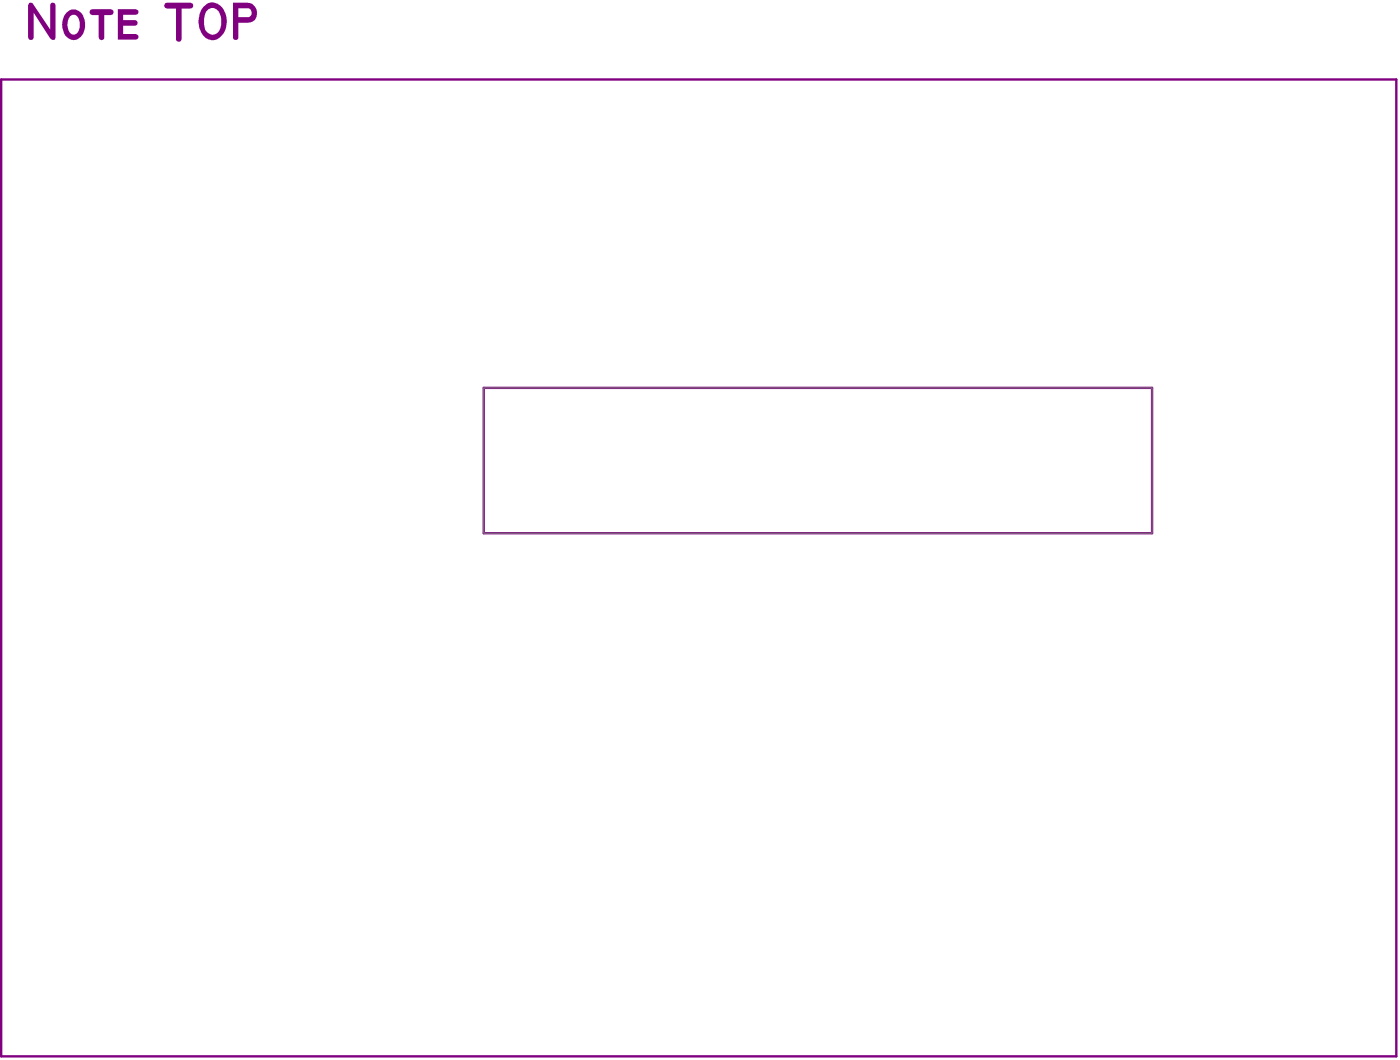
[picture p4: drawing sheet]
<svg xmlns="http://www.w3.org/2000/svg" width="200mm" height="152mm" viewBox="0 0 200 152" stroke-linecap="round" stroke-linejoin="round" font-family="sans-serif">
<path d="M69.2 55.5h95.7v20.8h-95.7z" fill="none" stroke="#808080" stroke-width=".14"/>
<path d="M.2 11.4h199.7v139.8h-199.7zM69.2 55.5h95.7v20.8h-95.7z" fill="none" stroke="#800080" stroke-width=".34"/>
<g fill="#800080">
<path d="M4.1 .5l.4-.1 .2 .2 2.5 3.6v-3.4a.38 .38 0 0 1 .4-.4 .38 .38 0 0 1 .3 .4v4.5a.39 .39 0 0 1-.3 .4 .39 .39 0 0 1-.4-.2l-2.4-3.7v3.5a.4 .4 0 0 1-.4 .4 .4 .4 0 0 1-.4-.4v-4.6z"/>
<path d="M12.9 1.4l.3-.1h2.7a.42 .42 0 0 1 .4 .4 .42 .42 0 0 1-.4 .5h-1v3.1a.4 .4 0 0 1-.4 .5 .4 .4 0 0 1-.4-.5v-3.1h-.9a.42 .42 0 0 1-.4-.3 .42 .42 0 0 1 .1-.5z"/>
<path d="M16.9 1.3h2.5a.4 .4 0 0 1 .4 .4 .4 .4 0 0 1-.4 .4h-1.8v.8h1.7a.4 .4 0 0 1 .4 .4 .4 .4 0 0 1-.4 .4h-1.7v1.2h1.8a.4 .4 0 0 1 .4 .4 .4 .4 0 0 1-.4 .4h-2.5z"/>
<path d="M23.6 .5l.2-.1h3.4a.42 .42 0 0 1 .5 .4 .42 .42 0 0 1-.5 .4h-1.2v4.3a.4 .4 0 0 1-.4 .5 .4 .4 0 0 1-.4-.5v-4.3h-1.3a.45 .45 0 0 1-.4-.3 .45 .45 0 0 1 .1-.4z"/>
<path d="M9.5 1.8a1.49 1.49 0 0 1 1.5-.3 1.49 1.49 0 0 1 1 1.2 2.4 2.4 0 0 1-1.2 3 1.8 1.8 0 0 1-1.9-1.8 2.6 2.6 0 0 1 .6-2.1zM10 2.3l-.2 .5a1.92 1.92 0 0 0 .5 2.1 .86 .86 0 0 0 1.1-.8 1.8 1.8 0 0 0-.6-1.9l-.4-.1z"/>
<path d="M29.3 .8a1.77 1.77 0 0 1 2.9 .9 2.87 2.87 0 0 1-1.4 4 1.83 1.83 0 0 1-2.1-1.4 3.4 3.4 0 0 1 .6-3.5zM29.9 1.3a2.46 2.46 0 0 0-.7 2.3 1.23 1.23 0 0 0 .6 1.2 1.23 1.23 0 0 0 1.4-.1 2.82 2.82 0 0 0 0-3.2 1.03 1.03 0 0 0-1.3-.2z"/>
<path d="M33.4 .4h2.1a1.52 1.52 0 0 1 1.2 1.1 1.52 1.52 0 0 1-.5 1.5l-.7 .3h-1.4v2a.38 .38 0 0 1-.4 .4 .38 .38 0 0 1-.3-.4zM34.1 1.2v1.3h1.4a.64 .64 0 0 0 .5-.7 .64 .64 0 0 0-.6-.6z"/>
</g>
</svg>
